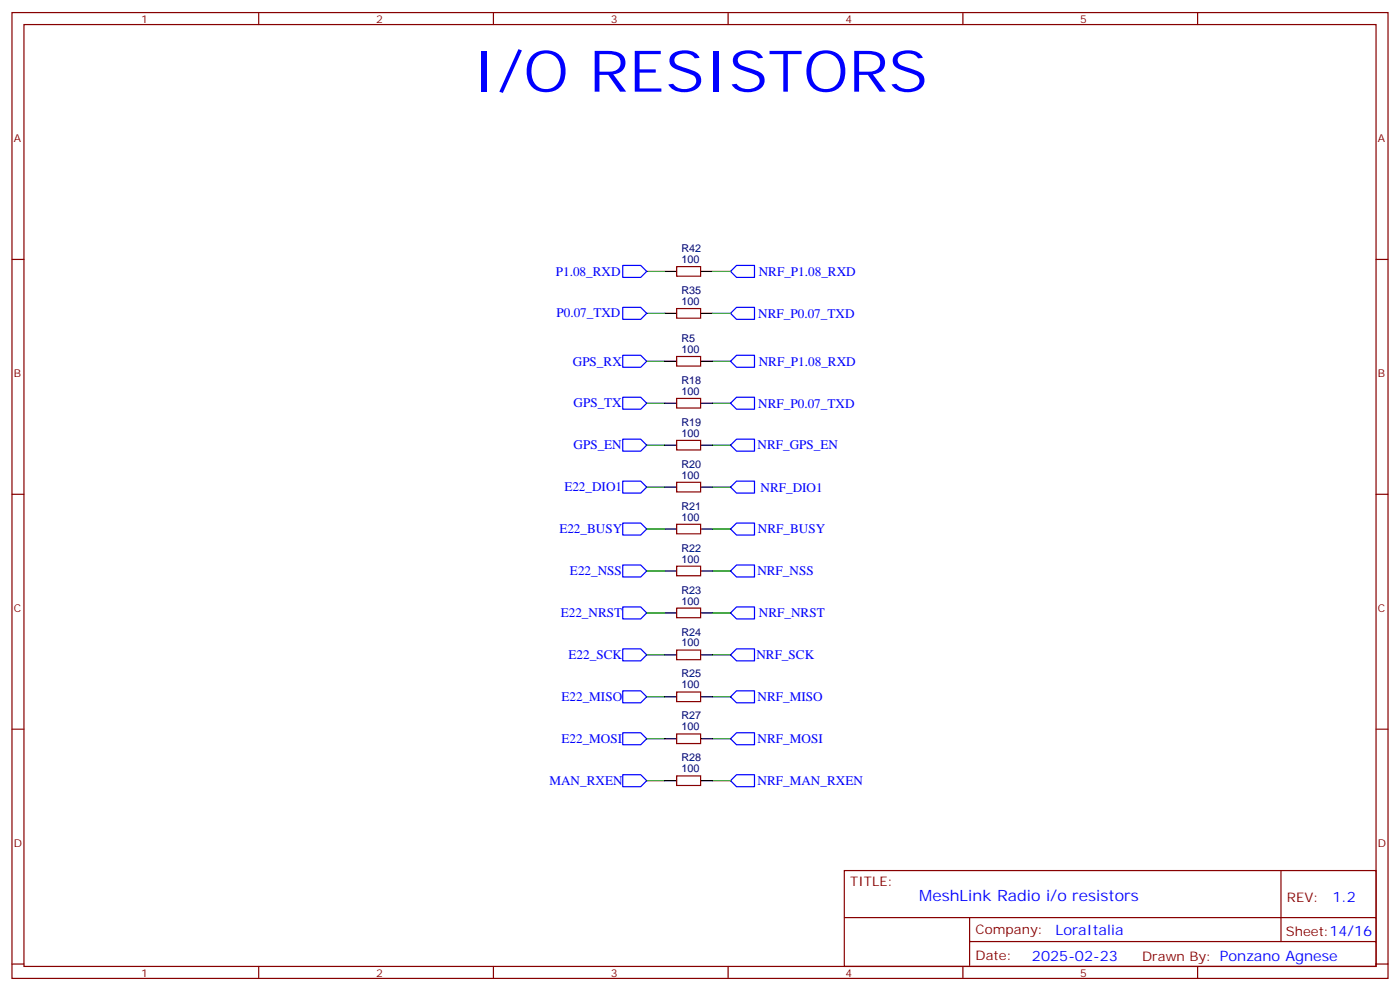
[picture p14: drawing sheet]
<svg xmlns="http://www.w3.org/2000/svg" width="412mm" height="292mm" viewBox="0 0 412 292" stroke-linecap="round" stroke-linejoin="round" font-family="sans-serif">
<defs><g id="words">
<text font-size="16.9" fill="#00f" x="139.4" y="27">I/O RESISTORS</text>
<text font-size="4.6" fill="#00f" x="270.8" y="265.3">MeshLink Radio i/o resistors</text>
<g font-size="4.2" fill="#00f">
<text x="392.5" y="265.6">1.2</text>
<text x="310.9" y="275.1">LoraItalia</text>
<text x="304" y="282.9">2025-02-23</text>
</g>
<g font-size="3.9" fill="#00f">
<text x="163.7" y="81.1">P1.08_RXD</text>
<text x="223.5" y="81.2">NRF_P1.08_RXD</text>
<text x="163.9" y="93.5">P0.07_TXD</text>
<text x="223.4" y="93.5">NRF_P0.07_TXD</text>
<text x="168.7" y="107.6">GPS_RX</text>
<text x="223.5" y="107.7">NRF_P1.08_RXD</text>
<text x="168.9" y="120">GPS_TX</text>
<text x="223.4" y="120">NRF_P0.07_TXD</text>
<text x="168.9" y="132.3">GPS_EN</text>
<text x="223.1" y="132.3">NRF_GPS_EN</text>
<text x="166.2" y="144.7">E22_DIO1</text>
<text x="224" y="144.7">NRF_DIO1</text>
<text x="164.8" y="157">E22_BUSY</text>
<text x="223.3" y="157.1">NRF_BUSY</text>
<text x="167.9" y="169.4">E22_NSS</text>
<text x="223.1" y="169.4">NRF_NSS</text>
<text x="165.2" y="181.7">E22_NRST</text>
<text x="223.6" y="181.7">NRF_NRST</text>
<text x="167.5" y="194.1">E22_SCK</text>
<text x="222.8" y="194.1">NRF_SCK</text>
<text x="165.4" y="206.4">E22_MISO</text>
<text x="223.2" y="206.4">NRF_MISO</text>
<text x="165.4" y="218.8">E22_MOSI</text>
<text x="223.2" y="218.8">NRF_MOSI</text>
<text x="161.8" y="231">MAN_RXEN</text>
<text x="223.1" y="231.1">NRF_MAN_RXEN</text>
</g>
<g font-size="3.9" fill="#800">
<text x="250.5" y="260.9">TITLE:</text>
<text x="379.1" y="265.6">REV:</text>
<text x="287.4" y="275.1">Company:</text>
<text x="378.7" y="275.7">Sheet:14/16</text>
<text x="287.4" y="282.8">Date:</text>
<text x="336.4" y="282.8">Drawn By: Ponzano Agnese</text>
</g>
<g font-size="3.2" fill="#800">
<text x="41.6" y="6.7">1</text>
<text x="110.8" y="6.7">2</text>
<text x="179.9" y="6.7">3</text>
<text x="249.1" y="6.7">4</text>
<text x="318.2" y="6.7">5</text>
<text x="4.1" y="41.8">A</text>
<text x="405.9" y="41.8">A</text>
<text x="4.1" y="110.9">B</text>
<text x="405.9" y="110.9">B</text>
<text x="4.1" y="180.1">C</text>
<text x="405.9" y="180.1">C</text>
<text x="4.1" y="249.2">D</text>
<text x="405.9" y="249.2">D</text>
<text x="41.6" y="287.5">1</text>
<text x="110.8" y="287.5">2</text>
<text x="179.9" y="287.5">3</text>
<text x="249.1" y="287.5">4</text>
<text x="318.2" y="287.5">5</text>
</g>
<g font-size="3.2" fill="#000080">
<text x="200.7" y="77.4">100</text>
<text x="200.7" y="74.2">R42</text>
<text x="200.7" y="89.8">100</text>
<text x="200.7" y="86.6">R35</text>
<text x="200.7" y="100.7">R5</text>
<text x="200.7" y="103.9">100</text>
<text x="200.7" y="113">R18</text>
<text x="200.7" y="116.2">100</text>
<text x="200.7" y="125.4">R19</text>
<text x="200.7" y="128.6">100</text>
<text x="200.7" y="137.7">R20</text>
<text x="200.7" y="140.9">100</text>
<text x="200.7" y="153.3">100</text>
<text x="200.7" y="150.1">R21</text>
<text x="200.7" y="165.6">100</text>
<text x="200.7" y="162.4">R22</text>
<text x="200.7" y="178">100</text>
<text x="200.7" y="174.8">R23</text>
<text x="200.7" y="190.3">100</text>
<text x="200.7" y="187.1">R24</text>
<text x="200.7" y="202.7">100</text>
<text x="200.7" y="199.4">R25</text>
<text x="200.7" y="215">100</text>
<text x="200.7" y="211.8">R27</text>
<text x="200.7" y="227.4">100</text>
<text x="200.7" y="224.1">R28</text>
</g>
</g></defs>
<g fill="none" stroke="#00f" stroke-width=".35">
<path d="M183.4 78.1h5.3l1.8 1.8-1.8 1.8h-5.3zM217 78.1h5.2v3.6h-5.2l-1.8-1.8zM183.4 90.5h5.3l1.8 1.8-1.8 1.7h-5.3zM217 90.5h5.2v3.5h-5.2l-1.8-1.7zM183.4 104.6h5.3l1.8 1.8-1.8 1.7h-5.3zM183.4 116.9h5.3l1.8 1.8-1.8 1.8h-5.3zM217 104.6h5.2v3.5h-5.2l-1.8-1.7zM217 116.9h5.2v3.6h-5.2l-1.8-1.8zM183.4 129.3h5.3l1.8 1.8-1.8 1.7h-5.3zM217 129.3h5.2v3.5h-5.2l-1.8-1.7zM183.4 154h5.3l1.8 1.8-1.8 1.7h-5.3zM183.4 141.6h5.3l1.8 1.8-1.8 1.8h-5.3z"/>
<path d="M217 141.6h5.2v3.6h-5.2l-1.8-1.8zM217 154h5.2v3.5h-5.2l-1.8-1.7zM183.4 166.3h5.3l1.8 1.8-1.8 1.8h-5.3zM183.4 178.7h5.3l1.8 1.7-1.8 1.8h-5.3zM217 166.3h5.2v3.6h-5.2l-1.8-1.8zM217 178.7h5.2v3.5h-5.2l-1.8-1.8zM183.4 191h5.3l1.8 1.8-1.8 1.8h-5.3zM217 191h5.2v3.6h-5.2l-1.8-1.8zM183.4 203.4h5.3l1.8 1.7-1.8 1.8h-5.3zM183.4 215.7h5.3l1.8 1.8-1.8 1.8h-5.3zM217 203.4h5.2v3.5h-5.2l-1.8-1.8zM217 215.7h5.2v3.6h-5.2l-1.8-1.8z"/>
<path d="M183.4 228.1h5.3l1.8 1.7-1.8 1.8h-5.3zM217 228.1h5.2v3.5h-5.2l-1.8-1.8z"/>
</g>
<g fill="none" stroke="#008700" stroke-width=".35">
<path d="M190.5 79.9h5.3M209.9 79.9h5.3M190.5 92.3h5.3M209.9 92.3h5.3M190.5 106.4h5.3M190.5 118.7h5.3M209.9 106.4h5.3M209.9 118.7h5.3M190.5 131.1h5.3M209.9 131.1h5.3M190.5 143.4h5.3M190.5 155.8h5.3"/>
<path d="M209.9 143.4h5.3M209.9 155.8h5.3M190.5 168.1h5.3M209.9 168.1h5.3M190.5 180.4h5.3M190.5 192.8h5.3M209.9 180.4h5.3M209.9 192.8h5.3M190.5 205.1h5.3M190.5 217.5h5.3M209.9 205.1h5.3M209.9 217.5h5.3"/>
<path d="M190.5 229.8h5.3M209.9 229.8h5.3"/>
</g>
<g fill="none" stroke="#870000" stroke-width=".35">
<path d="M3.5 3.7h405.4v284.3h-405.4zM7.1 7.2h398.2v277.3h-398.2zM76.2 3.7v3.5M145.3 3.7v3.5M214.5 3.7v3.5M283.6 3.7v3.5M352.8 3.7v3.5M3.5 76.4h3.6M199.3 78.5h7.1v2.8h-7.1zM405.3 76.4h3.6M199.3 90.8h7.1v2.9h-7.1zM199.3 105h7.1v2.8h-7.1z"/>
<path d="M199.3 117.3h7.1v2.8h-7.1zM199.3 129.6h7.1v2.9h-7.1zM3.5 145.5h3.6M199.3 142h7.1v2.8h-7.1zM199.3 154.3h7.1v2.9h-7.1zM405.3 145.5h3.6M199.3 166.7h7.1v2.8h-7.1zM199.3 179h7.1v2.9h-7.1zM199.3 191.4h7.1v2.8h-7.1zM3.5 214.7h3.6M199.3 203.7h7.1v2.9h-7.1zM199.3 216.1h7.1v2.8h-7.1z"/>
<path d="M405.3 214.7h3.6M199.3 228.4h7.1v2.8h-7.1zM248.7 256.3h156.6v28.2h-156.6zM377.3 256.3v20.9M248.7 270.1h156.5M285.6 277.2h119.6M285.6 270.1v14.2M3.5 283.8h3.6M76.2 284.5v3.5M145.3 284.5v3.5M214.5 284.5v3.5M283.6 284.5v3.5"/>
<path d="M352.8 284.5v3.5M405.3 283.8h3.6"/>
</g>
<g fill="none" stroke="#000" stroke-width=".35">
<path d="M195.8 79.9h3.5M206.4 79.9h3.5M195.8 92.3h3.5M206.4 92.3h3.5M195.8 106.4h3.5M195.8 118.7h3.5M206.4 106.4h3.5M206.4 118.7h3.5M195.8 131.1h3.5M206.4 131.1h3.5M195.8 143.4h3.5M195.8 155.8h3.5"/>
<path d="M206.4 143.4h3.5M206.4 155.8h3.5M195.8 168.1h3.5M206.4 168.1h3.5M195.8 180.4h3.5M195.8 192.8h3.5M206.4 180.4h3.5M206.4 192.8h3.5M195.8 205.1h3.5M195.8 217.5h3.5M206.4 205.1h3.5M206.4 217.5h3.5"/>
<path d="M195.8 229.8h3.5M206.4 229.8h3.5"/>
</g>
<use href="#words"/>
</svg>
